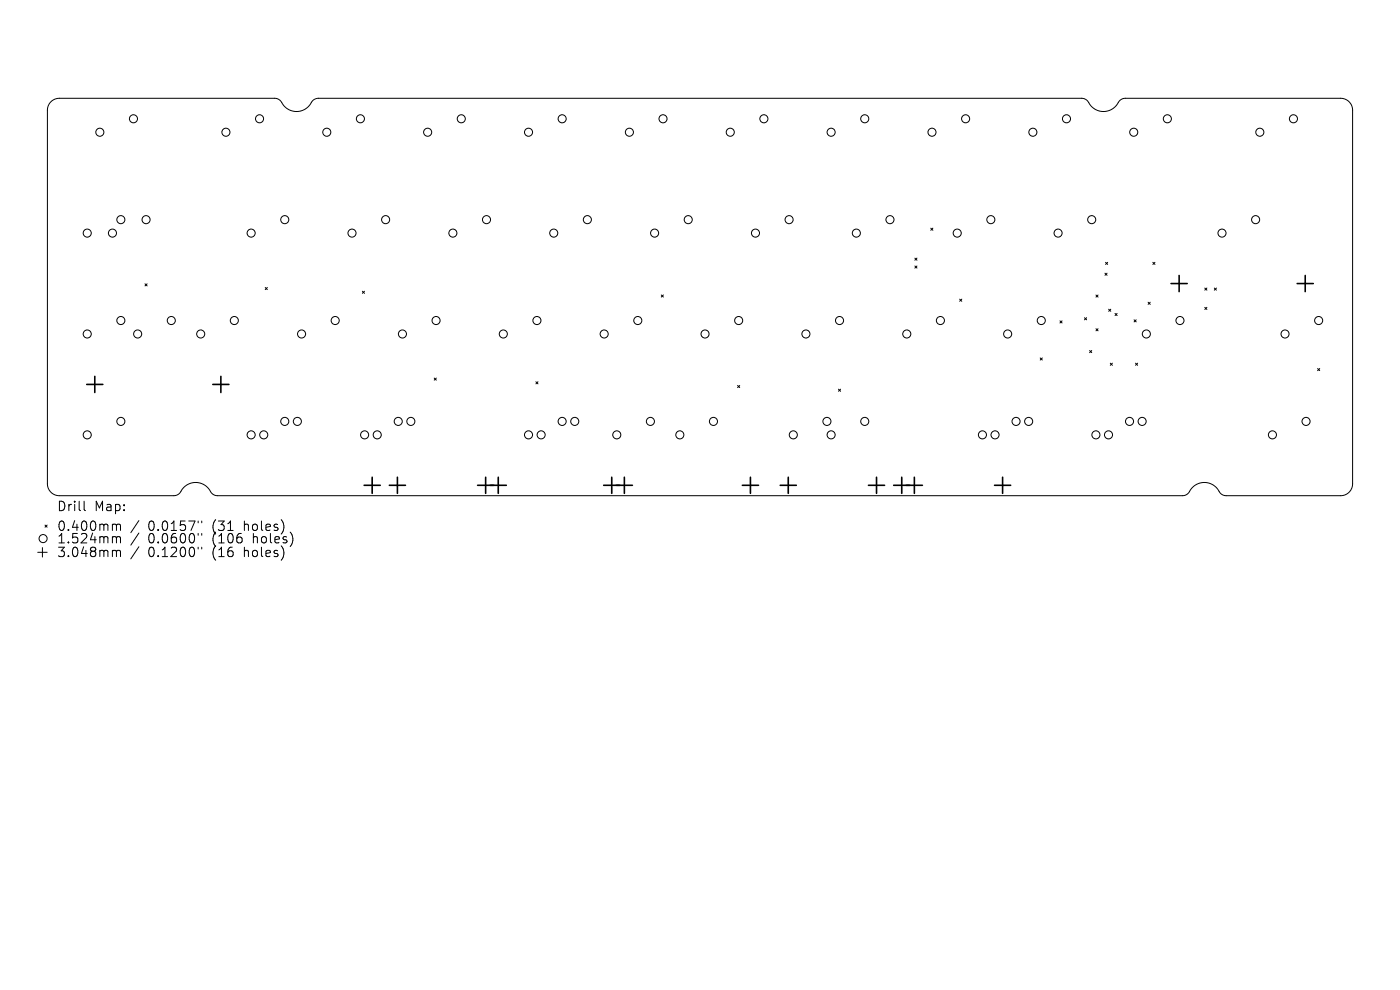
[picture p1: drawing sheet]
<svg xmlns="http://www.w3.org/2000/svg" width="297mm" height="210mm" viewBox="0 0 297 210" stroke-linecap="round" stroke-linejoin="round" font-family="sans-serif">
<defs><g id="words">
<g font-size="2.8">
<text x="12" y="108.7">Drill</text>
<text x="12" y="112.9">0.400mm</text>
<text x="20" y="108.7">Map:</text>
<text x="31.4" y="112.9">0.0157&quot;</text>
<text x="45.2" y="112.9">(31</text>
<text x="52" y="112.9">holes)</text>
<text x="12" y="115.5">1.524mm</text>
<text x="12" y="118.5">3.048mm</text>
<text x="31.4" y="115.5">0.0600&quot;</text>
<text x="31.4" y="118.5">0.1200&quot;</text>
<text x="45.2" y="115.5">(106</text>
<text x="45.2" y="118.5">(16</text>
<text x="52" y="118.5">holes)</text>
<text x="53.9" y="115.5">holes)</text>
</g>
</g></defs>
<g fill="none" stroke="#000" stroke-width=".21">
<path d="M10.8 21.6l.7-.5 1.1-.2h45.7l.6 .1 .5 .3a3.8 3.8 0 0 0 4.9 2.1 7.9 7.9 0 0 0 2.3-2.2l.9-.3h162l.6 .1 .5 .3a3.8 3.8 0 0 0 4.9 2.1 7.9 7.9 0 0 0 2.3-2.2l.9-.3h45.7a2.53 2.53 0 0 1 2.5 2.5v79.2a2.53 2.53 0 0 1-2.5 2.6h-24.3l-.6-.2-.5-.3a3.9 3.9 0 0 0-4.3-2.3 4.6 4.6 0 0 0-2.8 2.4l-1 .4h-204.8l-.6-.2-.5-.3a3.8 3.8 0 0 0-4.8-2.1 7.9 7.9 0 0 0-2.4 2.2l-.9 .4h-24.3a2.53 2.53 0 0 1-2.5-2.6v-79.2l.2-1.1zM194.1 54.8l.4 .4M194.1 56.4l.4 .5M194.5 54.8l-.4 .4M194.5 56.4l-.4 .5M197.5 48.4l.4 .4M197.9 48.4l-.4 .4M234.4 58l.5 .4M234.5 55.6l.5 .5M234.9 58l-.5 .4M235 55.6l-.5 .5M244.6 55.6l.4 .5"/>
<path d="M245 55.6l-.4 .5M30.8 60.2l.4 .5M31.2 60.2l-.4 .5M56.3 61l.4 .4M56.7 61l-.4 .4M76.9 61.8l.4 .4M77.3 61.8l-.4 .4M140.3 62.6l.4 .4M140.7 62.6l-.4 .4M203.6 63.5l.4 .4M204 63.5l-.4 .4M220.7 75.9l.4 .5"/>
<path d="M221.1 75.9l-.4 .5M224.9 68.1l.4 .4M225.3 68.1l-.4 .4M230.1 67.4l.4 .4M230.5 67.4l-.4 .4M231.2 74.4l.4 .4M231.6 74.4l-.4 .4M232.5 62.6l.5 .4M232.5 69.7l.5 .5M233 62.6l-.5 .4M233 69.7l-.5 .5M235.2 65.6l.4 .4"/>
<path d="M235.5 77l.5 .5M235.6 65.6l-.4 .4M236 77l-.5 .5M236.5 66.5l.5 .4M237 66.5l-.5 .4M240.6 67.8l.4 .5M240.9 77l.4 .5M241 67.8l-.4 .5M241.3 77l-.4 .5M243.6 64.1l.4 .5M244 64.1l-.4 .5M255.6 61.1l.4 .4"/>
<path d="M255.6 65.2l.4 .4M256 61.1l-.4 .4M256 65.2l-.4 .4M257.6 61.1l.5 .5M258.1 61.1l-.5 .5M279.5 78.2l.5 .4M280 78.2l-.5 .4M92.1 80.2l.5 .4M92.6 80.2l-.5 .4M113.7 81l.4 .4M114.1 81l-.4 .4M156.5 81.8l.4 .4"/>
<path d="M156.9 81.8l-.4 .4M177.9 82.6l.4 .4M178.3 82.6l-.4 .4M8 117.2h2M9 116.2v2M9.6 111.4l.4 .4M10 111.4l-.4 .4M17.8 106.3v1.7l.3 .3M24.1 111.2h.3l.3 .3M24.1 113.8h.3l.3 .3M24.1 116.7h.3l.3 .3M24.7 111.5l.3-.3 .5 .1 .1 1.2"/>
<path d="M24.7 111.5v1M24.7 114.1v1.1M24.7 117v1.1M24.7 114.1l.3-.3 .5 .1 .1 1.3M24.7 117l.3-.3 .5 .1 .1 1.3M29.5 110.4l-1.7 2.6M29.5 113.1l-1.7 2.5M29.5 116l-1.7 2.6M42 110.5v.4M42 113.2v.3M42 116.1v.4M42.8 110.5v.4"/>
<path d="M42.8 113.2v.3M42.8 116.1v.4"/>
<circle cx="21.2" cy="28.1" r=".86"/>
<circle cx="28.3" cy="25.2" r=".86"/>
<circle cx="47.9" cy="28.1" r=".86"/>
<circle cx="55.1" cy="25.2" r=".86"/>
<circle cx="69.3" cy="28.1" r=".86"/>
<circle cx="76.5" cy="25.2" r=".86"/>
<circle cx="90.7" cy="28.1" r=".86"/>
<circle cx="97.9" cy="25.2" r=".86"/>
<circle cx="112.1" cy="28.1" r=".86"/>
<circle cx="119.3" cy="25.2" r=".86"/>
<circle cx="133.5" cy="28.1" r=".86"/>
<circle cx="140.7" cy="25.2" r=".86"/>
<circle cx="154.9" cy="28.1" r=".86"/>
<circle cx="162.1" cy="25.2" r=".86"/>
<circle cx="176.3" cy="28.1" r=".86"/>
<circle cx="183.5" cy="25.2" r=".86"/>
<circle cx="197.7" cy="28.1" r=".86"/>
<circle cx="204.9" cy="25.2" r=".86"/>
<circle cx="219.1" cy="28.1" r=".86"/>
<circle cx="226.2" cy="25.2" r=".86"/>
<circle cx="240.5" cy="28.1" r=".86"/>
<circle cx="247.6" cy="25.2" r=".86"/>
<circle cx="267.3" cy="28.1" r=".86"/>
<circle cx="274.4" cy="25.2" r=".86"/>
<circle cx="18.5" cy="49.4" r=".86"/>
<circle cx="23.9" cy="49.4" r=".86"/>
<circle cx="25.6" cy="46.6" r=".86"/>
<circle cx="31" cy="46.6" r=".86"/>
<circle cx="53.3" cy="49.4" r=".86"/>
<circle cx="60.4" cy="46.6" r=".86"/>
<circle cx="74.7" cy="49.4" r=".86"/>
<circle cx="81.8" cy="46.6" r=".86"/>
<circle cx="96.1" cy="49.4" r=".86"/>
<circle cx="103.2" cy="46.6" r=".86"/>
<circle cx="117.5" cy="49.4" r=".86"/>
<circle cx="124.6" cy="46.6" r=".86"/>
<circle cx="138.9" cy="49.4" r=".86"/>
<circle cx="146" cy="46.6" r=".86"/>
<circle cx="160.3" cy="49.4" r=".86"/>
<circle cx="167.4" cy="46.6" r=".86"/>
<circle cx="181.7" cy="49.4" r=".86"/>
<circle cx="188.8" cy="46.6" r=".86"/>
<circle cx="203.1" cy="49.4" r=".86"/>
<circle cx="210.2" cy="46.6" r=".86"/>
<circle cx="224.5" cy="49.4" r=".86"/>
<circle cx="231.6" cy="46.6" r=".86"/>
<circle cx="259.2" cy="49.4" r=".86"/>
<circle cx="266.4" cy="46.6" r=".86"/>
<circle cx="18.5" cy="70.8" r=".86"/>
<circle cx="25.6" cy="68" r=".86"/>
<circle cx="29.2" cy="70.8" r=".86"/>
<circle cx="36.3" cy="68" r=".86"/>
<circle cx="42.6" cy="70.8" r=".86"/>
<circle cx="49.7" cy="68" r=".86"/>
<circle cx="64" cy="70.8" r=".86"/>
<circle cx="71.1" cy="68" r=".86"/>
<circle cx="85.4" cy="70.8" r=".86"/>
<circle cx="92.5" cy="68" r=".86"/>
<circle cx="106.8" cy="70.8" r=".86"/>
<circle cx="113.9" cy="68" r=".86"/>
<circle cx="128.2" cy="70.8" r=".86"/>
<circle cx="135.3" cy="68" r=".86"/>
<circle cx="149.6" cy="70.8" r=".86"/>
<circle cx="156.7" cy="68" r=".86"/>
<circle cx="171" cy="70.8" r=".86"/>
<circle cx="178.1" cy="68" r=".86"/>
<circle cx="192.4" cy="70.8" r=".86"/>
<circle cx="199.5" cy="68" r=".86"/>
<circle cx="213.8" cy="70.8" r=".86"/>
<circle cx="220.9" cy="68" r=".86"/>
<circle cx="243.2" cy="70.8" r=".86"/>
<circle cx="250.3" cy="68" r=".86"/>
<circle cx="272.6" cy="70.8" r=".86"/>
<circle cx="279.7" cy="68" r=".86"/>
<circle cx="18.5" cy="92.2" r=".86"/>
<circle cx="25.6" cy="89.4" r=".86"/>
<circle cx="53.3" cy="92.2" r=".86"/>
<circle cx="56" cy="92.2" r=".86"/>
<circle cx="60.4" cy="89.4" r=".86"/>
<circle cx="63.1" cy="89.4" r=".86"/>
<circle cx="77.4" cy="92.2" r=".86"/>
<circle cx="80" cy="92.2" r=".86"/>
<circle cx="84.5" cy="89.4" r=".86"/>
<circle cx="87.2" cy="89.4" r=".86"/>
<circle cx="112.1" cy="92.2" r=".86"/>
<circle cx="114.8" cy="92.2" r=".86"/>
<circle cx="119.3" cy="89.4" r=".86"/>
<circle cx="121.9" cy="89.4" r=".86"/>
<circle cx="130.8" cy="92.2" r=".86"/>
<circle cx="138" cy="89.4" r=".86"/>
<circle cx="144.2" cy="92.2" r=".86"/>
<circle cx="151.4" cy="89.4" r=".86"/>
<circle cx="168.3" cy="92.2" r=".86"/>
<circle cx="175.4" cy="89.4" r=".86"/>
<circle cx="176.3" cy="92.2" r=".86"/>
<circle cx="183.5" cy="89.4" r=".86"/>
<circle cx="208.4" cy="92.2" r=".86"/>
<circle cx="211.1" cy="92.2" r=".86"/>
<circle cx="215.6" cy="89.4" r=".86"/>
<circle cx="218.2" cy="89.4" r=".86"/>
<circle cx="232.5" cy="92.2" r=".86"/>
<circle cx="235.2" cy="92.2" r=".86"/>
<circle cx="239.6" cy="89.4" r=".86"/>
<circle cx="242.3" cy="89.4" r=".86"/>
<circle cx="269.9" cy="92.2" r=".86"/>
<circle cx="277.1" cy="89.4" r=".86"/>
<circle cx="9.1" cy="114.2" r=".86"/>
</g>
<g fill="none" stroke="#000" stroke-width=".34">
<path d="M250.1 58.4v3.5M276.9 58.4v3.5M20.1 79.8v3.5M46.9 79.8v3.5M248.4 60.1h3.5M275.2 60.1h3.4M18.4 81.5h3.4M45.1 81.5h3.5M77.2 102.9h3.5M79 101.2v3.5M82.6 102.9h3.4M84.3 101.2v3.5"/>
<path d="M101.3 102.9h6.1M103 101.2v3.5M105.7 101.2v3.5M128.1 102.9h6.1M129.8 101.2v3.5M132.5 101.2v3.5M157.5 102.9h3.4M159.2 101.2v3.5M165.5 102.9h3.4M167.2 101.2v3.5M184.2 102.9h3.5M185.9 101.2v3.5"/>
<path d="M189.6 102.9h6.1M191.3 101.2v3.5M194 101.2v3.5M211 102.9h3.4M212.7 101.2v3.5"/>
</g>
<use href="#words"/>
</svg>
